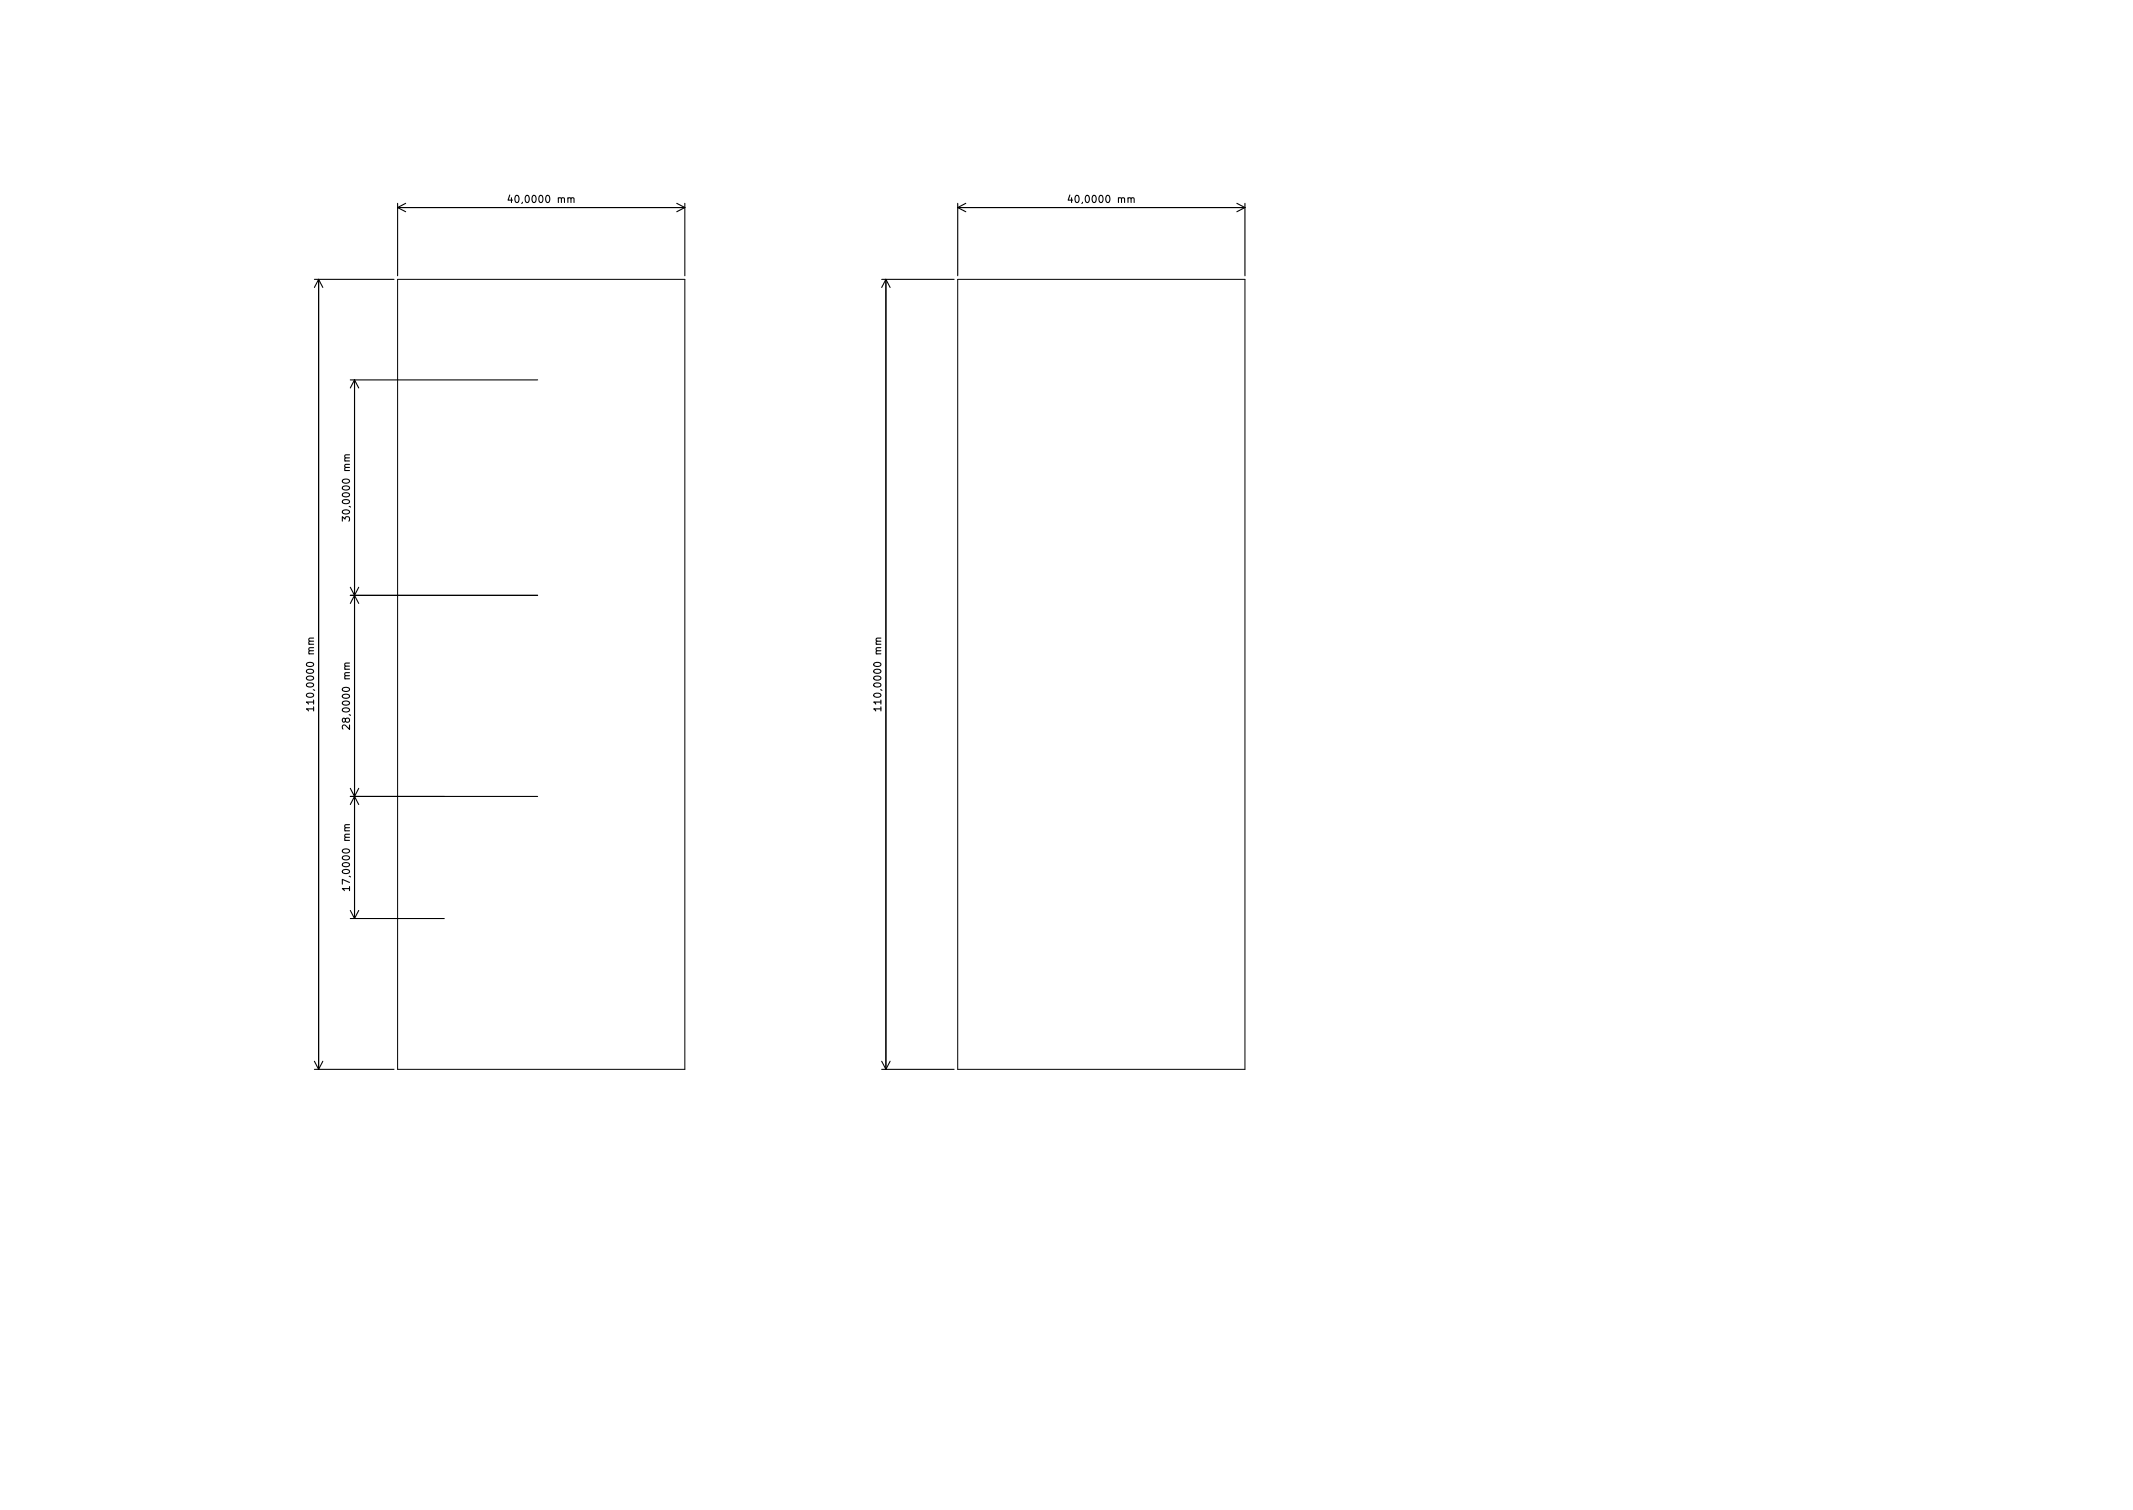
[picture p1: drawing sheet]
<svg xmlns="http://www.w3.org/2000/svg" width="297mm" height="210mm" viewBox="0 0 297 210" stroke-linecap="round" stroke-linejoin="round" font-family="sans-serif">
<defs><g id="words">
<g font-size="1.4">
<text x="71.4" y="28.2">40,0000 mm</text>
<text x="149.4" y="28.2">40,0000 mm</text>
<text x="48.7" y="71.8" transform="rotate(-90 48.7 71.8)">30,0000 mm</text>
<text x="43.7" y="98.2" transform="rotate(-90 43.7 98.2)">110,0000 mm</text>
<text x="48.7" y="100.8" transform="rotate(-90 48.7 100.8)">28,0000 mm</text>
<text x="122.7" y="98.2" transform="rotate(-90 122.7 98.2)">110,0000 mm</text>
<text x="48.7" y="123.3" transform="rotate(-90 48.7 123.3)">17,0000 mm</text>
</g>
</g></defs>
<path d="M55.4 38.9h40v110h-40zM133.4 38.9h40v110h-40z" fill="none" stroke="#000" stroke-width=".14"/>
<g fill="none" stroke="#000" stroke-width=".15">
<path d="M43.8 38.9h11.1M44.4 38.9v110M44.4 38.9l-.6 1.1M44.4 38.9l.6 1.1M55.4 28.3v10.1M55.4 28.9h40M55.4 28.9l1.1 .6M56.5 28.3l-1.1 .6M71 27.2l-.2 .7h.6M79.5 27.7l.2-.2 .2 .1v.6M94.2 28.3l1.2 .6M95.4 28.3v10.1"/>
<path d="M95.4 28.9l-1.2 .6M122.8 38.9h10.1M123.4 38.9v110M123.4 38.9l-.6 1.1M123.4 38.9l.6 1.1M133.4 28.9h40M133.4 28.3v10.1M133.4 28.9l1.1 .6M134.5 28.3l-1.1 .6M149 27.2l-.2 .7h.6M157.5 27.7l.2-.2 .2 .1v.6M172.2 28.3l1.2 .6"/>
<path d="M173.4 28.3v10.1M173.4 28.9l-1.2 .6M48.8 52.9h26.1M49.4 52.9v75M49.4 52.9l-.6 1.1M49.4 52.9l.6 1.1M47.7 72.6v-.7l.4 .4v-.3h.5l.1 .1-.1 .5M48.7 63.3l-.6 .1-.1 .2 .1 .2M43.7 98.7h-1l.3 .3M43.7 88.9h-.6l-.1 .2 .1 .2M43.7 98.4v.6M48.7 92.3l-.6 .1-.1 .2 .1 .2"/>
<path d="M48.8 82.9h26.1M48.8 81.8l1.2 2.2M50 81.8l-1.2 2.2M122.7 98.7h-1l.3 .3M122.7 88.9h-.6l-.1 .2 .1 .2M122.7 98.4v.6M48.7 114.8l-.6 .1-.1 .2 .1 .2M48.7 100.9v.7l-.7-.7-.3 .2 .1 .4M48.8 110.9h26.1M48.8 109.8l1.2 2.2M50 109.8l-1.2 2.2M48.7 123.7h-1l.3 .3"/>
<path d="M48.7 123.4v.6M48.8 127.9h13.1M48.8 126.8l.6 1.1M50 126.8l-.6 1.1M43.8 148.9h11.1M43.8 147.8l.6 1.1M45 147.8l-.6 1.1M122.8 148.9h10.1M122.8 147.8l.6 1.1M124 147.8l-.6 1.1"/>
</g>
<use href="#words"/>
</svg>
